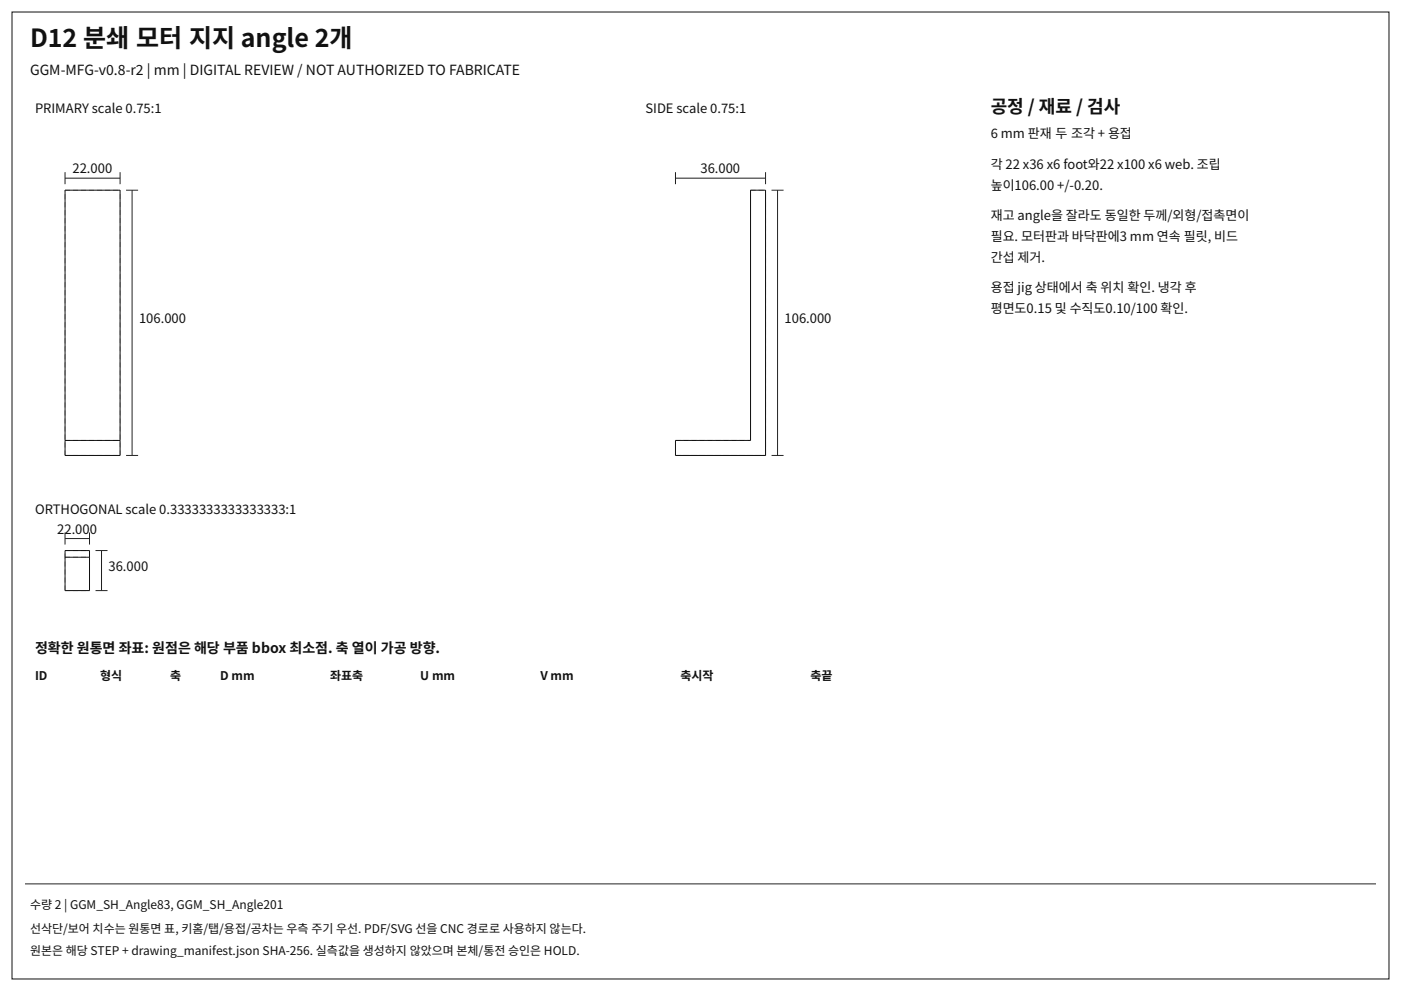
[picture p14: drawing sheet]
<svg xmlns="http://www.w3.org/2000/svg" width="420mm" height="297mm" viewBox="0 0 420 297" stroke-linecap="round" stroke-linejoin="round" font-family="sans-serif">
<defs><g id="words">
<text font-size="7.5" fill="#111" x="9" y="14.1">D12 분쇄 모터 지지 angle 2개</text>
<text font-size="5.4" fill="#111" x="297" y="33.9">공정 / 재료 / 검사</text>
<g font-size="4.2" fill="#111">
<text x="9" y="22.5">GGM-MFG-v0.8-r2 | mm | DIGITAL REVIEW / NOT AUTHORIZED TO FABRICATE</text>
<text x="10.5" y="195.6">정확한 원통면 좌표: 원점은 해당 부품 bbox 최소점. 축 열이 가공 방향.</text>
</g>
<g font-size="3.9" fill="#111">
<text x="10.5" y="33.9">PRIMARY scale 0.75:1</text>
<text x="193.5" y="33.9">SIDE scale 0.75:1</text>
<text x="297" y="41.4">6 mm 판재 두 조각 + 용접</text>
<text x="21.8" y="51.9">22.000</text>
<text x="210" y="51.9">36.000</text>
<text x="297" y="50.7">각 22 x36 x6 foot와22 x100 x6 web. 조립</text>
<text x="297" y="57">높이106.00 +/-0.20.</text>
<text x="297" y="66">재고 angle을 잘라도 동일한 두께/외형/접촉면이</text>
<text x="297" y="72.3">필요. 모터판과 바닥판에3 mm 연속 필릿, 비드</text>
<text x="297" y="78.6">간섭 제거.</text>
<text x="297" y="87.6">용접 jig 상태에서 축 위치 확인. 냉각 후</text>
<text x="297" y="93.9">평면도0.15 및 수직도0.10/100 확인.</text>
<text x="41.7" y="96.7">106.000</text>
<text x="235.2" y="96.7">106.000</text>
<text x="10.5" y="153.9">ORTHOGONAL scale 0.3333333333333333:1</text>
<text x="17.2" y="159.9">22.00</text>
<text x="26.9" y="159.9">0</text>
<text x="32.5" y="171">36.000</text>
</g>
<g font-size="3.6" fill="#111">
<text x="10.5" y="203.7">ID</text>
<text x="30" y="203.7">형식</text>
<text x="51" y="203.7">축</text>
<text x="66" y="203.7">D mm</text>
<text x="99" y="203.7">좌표축</text>
<text x="126" y="203.7">U mm</text>
<text x="162" y="203.7">V mm</text>
<text x="204" y="203.7">축시작</text>
<text x="243" y="203.7">축끝</text>
<text x="9" y="272.4">수량 2 | GGM_SH_Angle83, GGM_SH_Angle201</text>
<text x="9" y="279.6">선삭단/보어 치수는 원통면 표, 키홈/탭/용접/공차는 우측 주기 우선. PDF/SVG 선을 CNC 경로로 사용하지 않는다.</text>
<text x="9" y="286.2">원본은 해당 STEP + drawing_manifest.json SHA-256. 실측값을 생성하지 않았으며 본체/통전 승인은 HOLD.</text>
</g>
</g></defs>
<path d="M3.6 3.6h412.8v289.8h-412.8zM19.5 57h16.5v79.5h-16.5zM225 57h4.5v79.5h-27v-4.5h22.5zM19.5 132h16.5M19.5 165h7.3v12h-7.3zM19.5 167h7.3" fill="none" stroke="#111" stroke-width=".3"/>
<g fill="none" stroke="#999" stroke-width=".3" stroke-dasharray="1.5 .9" stroke-linecap="butt">
<path d="M19.5 57h16.5M225 57h4.5M19.5 132h16.5M19.5 136.5h16.5M19.5 136.5v-79.5M36 136.5v-79.5M202.5 136.5v-4.5M202.5 132h22.5M202.5 136.5h27M225 132v-75M229.5 136.5v-79.5M19.5 177h7.3"/>
<path d="M19.5 167h7.3M19.5 177v-12M19.5 165h7.3M26.8 177v-12"/>
</g>
<g fill="none" stroke="#222" stroke-width=".3">
<path d="M19.5 53.4h16.5M19.5 51.6v3.6M36 51.6v3.6M37.8 57h3.6M39.6 57v79.5M202.5 53.4h27M202.5 51.6v3.6M229.5 51.6v3.6M231.3 57h3.6M233.1 57v79.5M37.8 136.5h3.6M231.3 136.5h3.6"/>
<path d="M19.5 159.6v3.6M26.8 159.6v3.6M19.5 161.4h7.3M28.6 165h3.6M28.6 177h3.6M30.4 165v12M7.5 264.9h405"/>
</g>
<use href="#words"/>
</svg>
